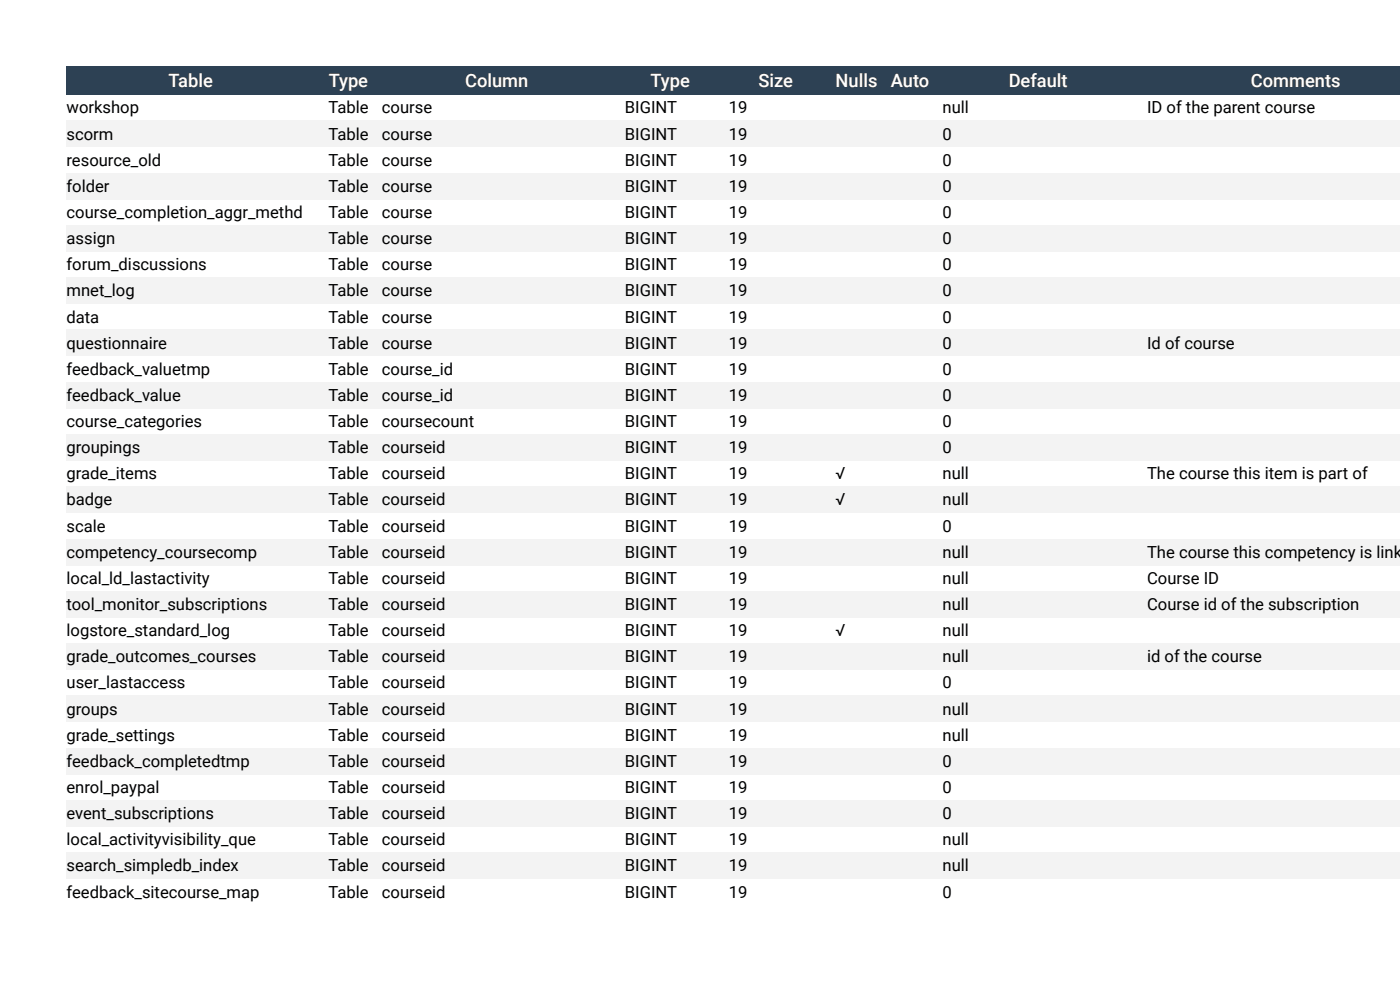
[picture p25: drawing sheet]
<svg xmlns="http://www.w3.org/2000/svg" width="297mm" height="210mm" viewBox="0 0 297 210" stroke-linecap="round" stroke-linejoin="round" font-family="sans-serif">
<defs><g id="words">
<g font-size="3.9" fill="#fff">
<text x="35.8" y="18.4">Table</text>
<text x="69.7" y="18.4">Type</text>
<text x="98.7" y="18.4">Column</text>
<text x="138" y="18.4">Type</text>
<text x="160.9" y="18.4">Size</text>
<text x="177.3" y="18.4">Nulls</text>
<text x="189" y="18.4">Auto</text>
<text x="214" y="18.4">Default</text>
<text x="265.4" y="18.4">Comments</text>
</g>
<g font-size="3.5">
<text x="14.1" y="24">workshop</text>
<text x="14.1" y="29.6">scorm</text>
<text x="69.7" y="24">Table</text>
<text x="69.7" y="29.6">Table</text>
<text x="81" y="24">course</text>
<text x="81" y="29.6">course</text>
<text x="132.6" y="24">BIGINT</text>
<text x="132.6" y="29.6">BIGINT</text>
<text x="154.6" y="24">19</text>
<text x="154.6" y="29.6">19</text>
<text x="200" y="24">null</text>
<text x="200" y="29.6">0</text>
<text x="243.3" y="24">ID of the parent course</text>
<text x="14.1" y="35.1">resource_old</text>
<text x="69.7" y="35.1">Table</text>
<text x="81" y="35.1">course</text>
<text x="132.6" y="35.1">BIGINT</text>
<text x="154.6" y="35.1">19</text>
<text x="200" y="35.1">0</text>
<text x="14.1" y="40.7">folder</text>
<text x="69.7" y="40.7">Table</text>
<text x="81" y="40.7">course</text>
<text x="132.6" y="40.7">BIGINT</text>
<text x="154.6" y="40.7">19</text>
<text x="200" y="40.7">0</text>
<text x="14.1" y="46.2">course_completion_aggr_methd</text>
<text x="69.7" y="46.2">Table</text>
<text x="81" y="46.2">course</text>
<text x="132.6" y="46.2">BIGINT</text>
<text x="154.6" y="46.2">19</text>
<text x="200" y="46.2">0</text>
<text x="14.1" y="51.8">assign</text>
<text x="69.7" y="51.8">Table</text>
<text x="81" y="51.8">course</text>
<text x="132.6" y="51.8">BIGINT</text>
<text x="154.6" y="51.8">19</text>
<text x="200" y="51.8">0</text>
<text x="14.1" y="57.3">forum_discussions</text>
<text x="69.7" y="57.3">Table</text>
<text x="81" y="57.3">course</text>
<text x="132.6" y="57.3">BIGINT</text>
<text x="154.6" y="57.3">19</text>
<text x="200" y="57.3">0</text>
<text x="14.1" y="62.9">mnet_log</text>
<text x="69.7" y="62.9">Table</text>
<text x="81" y="62.9">course</text>
<text x="132.6" y="62.9">BIGINT</text>
<text x="154.6" y="62.9">19</text>
<text x="200" y="62.9">0</text>
<text x="14.1" y="68.4">data</text>
<text x="69.7" y="68.4">Table</text>
<text x="81" y="68.4">course</text>
<text x="132.6" y="68.4">BIGINT</text>
<text x="154.6" y="68.4">19</text>
<text x="200" y="68.4">0</text>
<text x="14.1" y="74">questionnaire</text>
<text x="69.7" y="74">Table</text>
<text x="81" y="74">course</text>
<text x="132.6" y="74">BIGINT</text>
<text x="154.6" y="74">19</text>
<text x="200" y="74">0</text>
<text x="243.3" y="74">Id of course</text>
<text x="14.1" y="79.5">feedback_valuetmp</text>
<text x="69.7" y="79.5">Table</text>
<text x="81" y="79.5">course_id</text>
<text x="132.6" y="79.5">BIGINT</text>
<text x="154.6" y="79.5">19</text>
<text x="200" y="79.5">0</text>
<text x="14.1" y="85">feedback_value</text>
<text x="69.7" y="85">Table</text>
<text x="81" y="85">course_id</text>
<text x="132.6" y="85">BIGINT</text>
<text x="154.6" y="85">19</text>
<text x="200" y="85">0</text>
<text x="14.1" y="90.6">course_categories</text>
<text x="69.7" y="90.6">Table</text>
<text x="81" y="90.6">coursecount</text>
<text x="132.6" y="90.6">BIGINT</text>
<text x="154.6" y="90.6">19</text>
<text x="200" y="90.6">0</text>
<text x="14.1" y="96.1">groupings</text>
<text x="14.1" y="101.7">grade_items</text>
<text x="69.7" y="96.1">Table</text>
<text x="69.7" y="101.7">Table</text>
<text x="81" y="96.1">courseid</text>
<text x="81" y="101.7">courseid</text>
<text x="132.6" y="96.1">BIGINT</text>
<text x="132.6" y="101.7">BIGINT</text>
<text x="154.6" y="96.1">19</text>
<text x="154.6" y="101.7">19</text>
<text x="177.3" y="101.7">√</text>
<text x="200" y="96.1">0</text>
<text x="200" y="101.7">null</text>
<text x="243.3" y="101.7">The course this item is part of</text>
<text x="14.1" y="107.2">badge</text>
<text x="69.7" y="107.2">Table</text>
<text x="81" y="107.2">courseid</text>
<text x="132.6" y="107.2">BIGINT</text>
<text x="154.6" y="107.2">19</text>
<text x="177.3" y="107.2">√</text>
<text x="200" y="107.2">null</text>
<text x="14.1" y="112.8">scale</text>
<text x="69.7" y="112.8">Table</text>
<text x="81" y="112.8">courseid</text>
<text x="132.6" y="112.8">BIGINT</text>
<text x="154.6" y="112.8">19</text>
<text x="200" y="112.8">0</text>
<text x="14.1" y="118.3">competency_coursecomp</text>
<text x="69.7" y="118.3">Table</text>
<text x="81" y="118.3">courseid</text>
<text x="132.6" y="118.3">BIGINT</text>
<text x="154.6" y="118.3">19</text>
<text x="200" y="118.3">null</text>
<text x="243.3" y="118.3">The course this competency is linke</text>
<text x="14.1" y="123.9">local_ld_lastactivity</text>
<text x="69.7" y="123.9">Table</text>
<text x="81" y="123.9">courseid</text>
<text x="132.6" y="123.9">BIGINT</text>
<text x="154.6" y="123.9">19</text>
<text x="200" y="123.9">null</text>
<text x="243.3" y="123.9">Course ID</text>
<text x="14.1" y="129.4">tool_monitor_subscriptions</text>
<text x="69.7" y="129.4">Table</text>
<text x="81" y="129.4">courseid</text>
<text x="132.6" y="129.4">BIGINT</text>
<text x="154.6" y="129.4">19</text>
<text x="200" y="129.4">null</text>
<text x="243.3" y="129.4">Course id of the subscription</text>
<text x="14.1" y="135">logstore_standard_log</text>
<text x="69.7" y="135">Table</text>
<text x="81" y="135">courseid</text>
<text x="132.6" y="135">BIGINT</text>
<text x="154.6" y="135">19</text>
<text x="177.3" y="135">√</text>
<text x="200" y="135">null</text>
<text x="14.1" y="140.5">grade_outcomes_courses</text>
<text x="69.7" y="140.5">Table</text>
<text x="81" y="140.5">courseid</text>
<text x="132.6" y="140.5">BIGINT</text>
<text x="154.6" y="140.5">19</text>
<text x="200" y="140.5">null</text>
<text x="243.3" y="140.5">id of the course</text>
<text x="14.1" y="146">user_lastaccess</text>
<text x="69.7" y="146">Table</text>
<text x="81" y="146">courseid</text>
<text x="132.6" y="146">BIGINT</text>
<text x="154.6" y="146">19</text>
<text x="200" y="146">0</text>
<text x="14.1" y="151.6">groups</text>
<text x="69.7" y="151.6">Table</text>
<text x="81" y="151.6">courseid</text>
<text x="132.6" y="151.6">BIGINT</text>
<text x="154.6" y="151.6">19</text>
<text x="200" y="151.6">null</text>
<text x="14.1" y="157.1">grade_settings</text>
<text x="69.7" y="157.1">Table</text>
<text x="81" y="157.1">courseid</text>
<text x="132.6" y="157.1">BIGINT</text>
<text x="154.6" y="157.1">19</text>
<text x="200" y="157.1">null</text>
<text x="14.1" y="162.7">feedback_completedtmp</text>
<text x="69.7" y="162.7">Table</text>
<text x="81" y="162.7">courseid</text>
<text x="132.6" y="162.7">BIGINT</text>
<text x="154.6" y="162.7">19</text>
<text x="200" y="162.7">0</text>
<text x="14.1" y="168.2">enrol_paypal</text>
<text x="14.1" y="173.8">event_subscriptions</text>
<text x="69.7" y="168.2">Table</text>
<text x="69.7" y="173.8">Table</text>
<text x="81" y="168.2">courseid</text>
<text x="81" y="173.8">courseid</text>
<text x="132.6" y="168.2">BIGINT</text>
<text x="132.6" y="173.8">BIGINT</text>
<text x="154.6" y="168.2">19</text>
<text x="154.6" y="173.8">19</text>
<text x="200" y="168.2">0</text>
<text x="200" y="173.8">0</text>
<text x="14.1" y="179.3">local_activityvisibility_que</text>
<text x="69.7" y="179.3">Table</text>
<text x="81" y="179.3">courseid</text>
<text x="132.6" y="179.3">BIGINT</text>
<text x="154.6" y="179.3">19</text>
<text x="200" y="179.3">null</text>
<text x="14.1" y="184.9">search_simpledb_index</text>
<text x="69.7" y="184.9">Table</text>
<text x="81" y="184.9">courseid</text>
<text x="132.6" y="184.9">BIGINT</text>
<text x="154.6" y="184.9">19</text>
<text x="200" y="184.9">null</text>
<text x="14.1" y="190.4">feedback_sitecourse_map</text>
<text x="69.7" y="190.4">Table</text>
<text x="81" y="190.4">courseid</text>
<text x="132.6" y="190.4">BIGINT</text>
<text x="154.6" y="190.4">19</text>
<text x="200" y="190.4">0</text>
</g>
</g></defs>
<g fill="#f3f3f3">
<path d="M241.9 180.9h55.2v5.5h-55.2z"/>
<path d="M198.6 180.9h43.3v5.5h-43.3z"/>
<path d="M187.6 180.9h11v5.5h-11z"/>
<path d="M175.9 180.9h11.7v5.5h-11.7z"/>
<path d="M153.2 180.9h22.7v5.5h-22.7z"/>
<path d="M131.2 180.9h22v5.5h-22z"/>
<path d="M79.6 180.9h51.6v5.5h-51.6z"/>
<path d="M68.2 180.9h11.4v5.5h-11.4z"/>
<path d="M14.1 180.9h54.1v5.5h-54.1z"/>
<path d="M241.9 169.8h55.2v5.5h-55.2z"/>
<path d="M198.6 169.8h43.3v5.5h-43.3z"/>
<path d="M187.6 169.8h11v5.5h-11z"/>
<path d="M175.9 169.8h11.7v5.5h-11.7z"/>
<path d="M153.2 169.8h22.7v5.5h-22.7z"/>
<path d="M131.2 169.8h22v5.5h-22z"/>
<path d="M79.6 169.8h51.6v5.5h-51.6z"/>
<path d="M68.2 169.8h11.4v5.5h-11.4z"/>
<path d="M14.1 169.8h54.1v5.5h-54.1z"/>
<path d="M241.9 158.7h55.2v5.5h-55.2z"/>
<path d="M198.6 158.7h43.3v5.5h-43.3z"/>
<path d="M187.6 158.7h11v5.5h-11z"/>
<path d="M175.9 158.7h11.7v5.5h-11.7z"/>
<path d="M153.2 158.7h22.7v5.5h-22.7z"/>
<path d="M131.2 158.7h22v5.5h-22z"/>
<path d="M79.6 158.7h51.6v5.5h-51.6z"/>
<path d="M68.2 158.7h11.4v5.5h-11.4z"/>
<path d="M14.1 158.7h54.1v5.5h-54.1z"/>
<path d="M241.9 147.6h55.2v5.6h-55.2z"/>
<path d="M198.6 147.6h43.3v5.6h-43.3z"/>
<path d="M187.6 147.6h11v5.6h-11z"/>
<path d="M175.9 147.6h11.7v5.6h-11.7z"/>
<path d="M153.2 147.6h22.7v5.6h-22.7z"/>
<path d="M131.2 147.6h22v5.6h-22z"/>
<path d="M79.6 147.6h51.6v5.6h-51.6z"/>
<path d="M68.2 147.6h11.4v5.6h-11.4z"/>
<path d="M14.1 147.6h54.1v5.6h-54.1z"/>
<path d="M241.9 136.5h55.2v5.6h-55.2z"/>
<path d="M198.6 136.5h43.3v5.6h-43.3z"/>
<path d="M187.6 136.5h11v5.6h-11z"/>
<path d="M175.9 136.5h11.7v5.6h-11.7z"/>
<path d="M153.2 136.5h22.7v5.6h-22.7z"/>
<path d="M131.2 136.5h22v5.6h-22z"/>
<path d="M79.6 136.5h51.6v5.6h-51.6z"/>
<path d="M68.2 136.5h11.4v5.6h-11.4z"/>
<path d="M14.1 136.5h54.1v5.6h-54.1z"/>
<path d="M241.9 125.4h55.2v5.6h-55.2z"/>
<path d="M198.6 125.4h43.3v5.6h-43.3z"/>
<path d="M187.6 125.4h11v5.6h-11z"/>
<path d="M175.9 125.4h11.7v5.6h-11.7z"/>
<path d="M153.2 125.4h22.7v5.6h-22.7z"/>
<path d="M131.2 125.4h22v5.6h-22z"/>
<path d="M79.6 125.4h51.6v5.6h-51.6z"/>
<path d="M68.2 125.4h11.4v5.6h-11.4z"/>
<path d="M14.1 125.4h54.1v5.6h-54.1z"/>
<path d="M241.9 114.3h55.2v5.6h-55.2z"/>
<path d="M198.6 114.3h43.3v5.6h-43.3z"/>
<path d="M187.6 114.3h11v5.6h-11z"/>
<path d="M175.9 114.3h11.7v5.6h-11.7z"/>
<path d="M153.2 114.3h22.7v5.6h-22.7z"/>
<path d="M131.2 114.3h22v5.6h-22z"/>
<path d="M79.6 114.3h51.6v5.6h-51.6z"/>
<path d="M68.2 114.3h11.4v5.6h-11.4z"/>
<path d="M14.1 114.3h54.1v5.6h-54.1z"/>
<path d="M241.9 103.2h55.2v5.6h-55.2z"/>
<path d="M198.6 103.2h43.3v5.6h-43.3z"/>
<path d="M187.6 103.2h11v5.6h-11z"/>
<path d="M175.9 103.2h11.7v5.6h-11.7z"/>
<path d="M153.2 103.2h22.7v5.6h-22.7z"/>
<path d="M131.2 103.2h22v5.6h-22z"/>
<path d="M79.6 103.2h51.6v5.6h-51.6z"/>
<path d="M68.2 103.2h11.4v5.6h-11.4z"/>
<path d="M14.1 103.2h54.1v5.6h-54.1z"/>
<path d="M241.9 92.2h55.2v5.5h-55.2z"/>
<path d="M198.6 92.2h43.3v5.5h-43.3z"/>
<path d="M187.6 92.2h11v5.5h-11z"/>
<path d="M175.9 92.2h11.7v5.5h-11.7z"/>
<path d="M153.2 92.2h22.7v5.5h-22.7z"/>
<path d="M131.2 92.2h22v5.5h-22z"/>
<path d="M79.6 92.2h51.6v5.5h-51.6z"/>
<path d="M68.2 92.2h11.4v5.5h-11.4z"/>
<path d="M14.1 92.2h54.1v5.5h-54.1z"/>
<path d="M241.9 81.1h55.2v5.5h-55.2z"/>
<path d="M198.6 81.1h43.3v5.5h-43.3z"/>
<path d="M187.6 81.1h11v5.5h-11z"/>
<path d="M175.9 81.1h11.7v5.5h-11.7z"/>
<path d="M153.2 81.1h22.7v5.5h-22.7z"/>
<path d="M131.2 81.1h22v5.5h-22z"/>
<path d="M79.6 81.1h51.6v5.5h-51.6z"/>
<path d="M68.2 81.1h11.4v5.5h-11.4z"/>
<path d="M14.1 81.1h54.1v5.5h-54.1z"/>
<path d="M241.9 70h55.2v5.5h-55.2z"/>
<path d="M198.6 70h43.3v5.5h-43.3z"/>
<path d="M187.6 70h11v5.5h-11z"/>
<path d="M175.9 70h11.7v5.5h-11.7z"/>
<path d="M153.2 70h22.7v5.5h-22.7z"/>
<path d="M131.2 70h22v5.5h-22z"/>
<path d="M79.6 70h51.6v5.5h-51.6z"/>
<path d="M68.2 70h11.4v5.5h-11.4z"/>
<path d="M14.1 70h54.1v5.5h-54.1z"/>
<path d="M241.9 58.9h55.2v5.5h-55.2z"/>
<path d="M198.6 58.9h43.3v5.5h-43.3z"/>
<path d="M187.6 58.9h11v5.5h-11z"/>
<path d="M175.9 58.9h11.7v5.5h-11.7z"/>
<path d="M153.2 58.9h22.7v5.5h-22.7z"/>
<path d="M131.2 58.9h22v5.5h-22z"/>
<path d="M79.6 58.9h51.6v5.5h-51.6z"/>
<path d="M68.2 58.9h11.4v5.5h-11.4z"/>
<path d="M14.1 58.9h54.1v5.5h-54.1z"/>
<path d="M241.9 47.8h55.2v5.5h-55.2z"/>
<path d="M198.6 47.8h43.3v5.5h-43.3z"/>
<path d="M187.6 47.8h11v5.5h-11z"/>
<path d="M175.9 47.8h11.7v5.5h-11.7z"/>
<path d="M153.2 47.8h22.7v5.5h-22.7z"/>
<path d="M131.2 47.8h22v5.5h-22z"/>
<path d="M79.6 47.8h51.6v5.5h-51.6z"/>
<path d="M68.2 47.8h11.4v5.5h-11.4z"/>
<path d="M14.1 47.8h54.1v5.5h-54.1z"/>
<path d="M241.9 36.7h55.2v5.6h-55.2z"/>
<path d="M198.6 36.7h43.3v5.6h-43.3z"/>
<path d="M187.6 36.7h11v5.6h-11z"/>
<path d="M175.9 36.7h11.7v5.6h-11.7z"/>
<path d="M153.2 36.7h22.7v5.6h-22.7z"/>
<path d="M131.2 36.7h22v5.6h-22z"/>
<path d="M79.6 36.7h51.6v5.6h-51.6z"/>
<path d="M68.2 36.7h11.4v5.6h-11.4z"/>
<path d="M14.1 36.7h54.1v5.6h-54.1z"/>
<path d="M241.9 25.6h55.2v5.6h-55.2z"/>
<path d="M198.6 25.6h43.3v5.6h-43.3z"/>
<path d="M187.6 25.6h11v5.6h-11z"/>
<path d="M175.9 25.6h11.7v5.6h-11.7z"/>
<path d="M153.2 25.6h22.7v5.6h-22.7z"/>
<path d="M131.2 25.6h22v5.6h-22z"/>
<path d="M79.6 25.6h51.6v5.6h-51.6z"/>
<path d="M68.2 25.6h11.4v5.6h-11.4z"/>
<path d="M14.1 25.6h54.1v5.6h-54.1z"/>
</g>
<g fill="#2d4154">
<path d="M241.9 14.1h55.2v6h-55.2z"/>
<path d="M198.6 14.1h43.3v6h-43.3z"/>
<path d="M187.6 14.1h11v6h-11z"/>
<path d="M175.9 14.1h11.7v6h-11.7z"/>
<path d="M153.2 14.1h22.7v6h-22.7z"/>
<path d="M131.2 14.1h22v6h-22z"/>
<path d="M79.6 14.1h51.6v6h-51.6z"/>
<path d="M68.2 14.1h11.4v6h-11.4z"/>
<path d="M14.1 14.1h54.1v6h-54.1z"/>
</g>
<use href="#words"/>
</svg>
